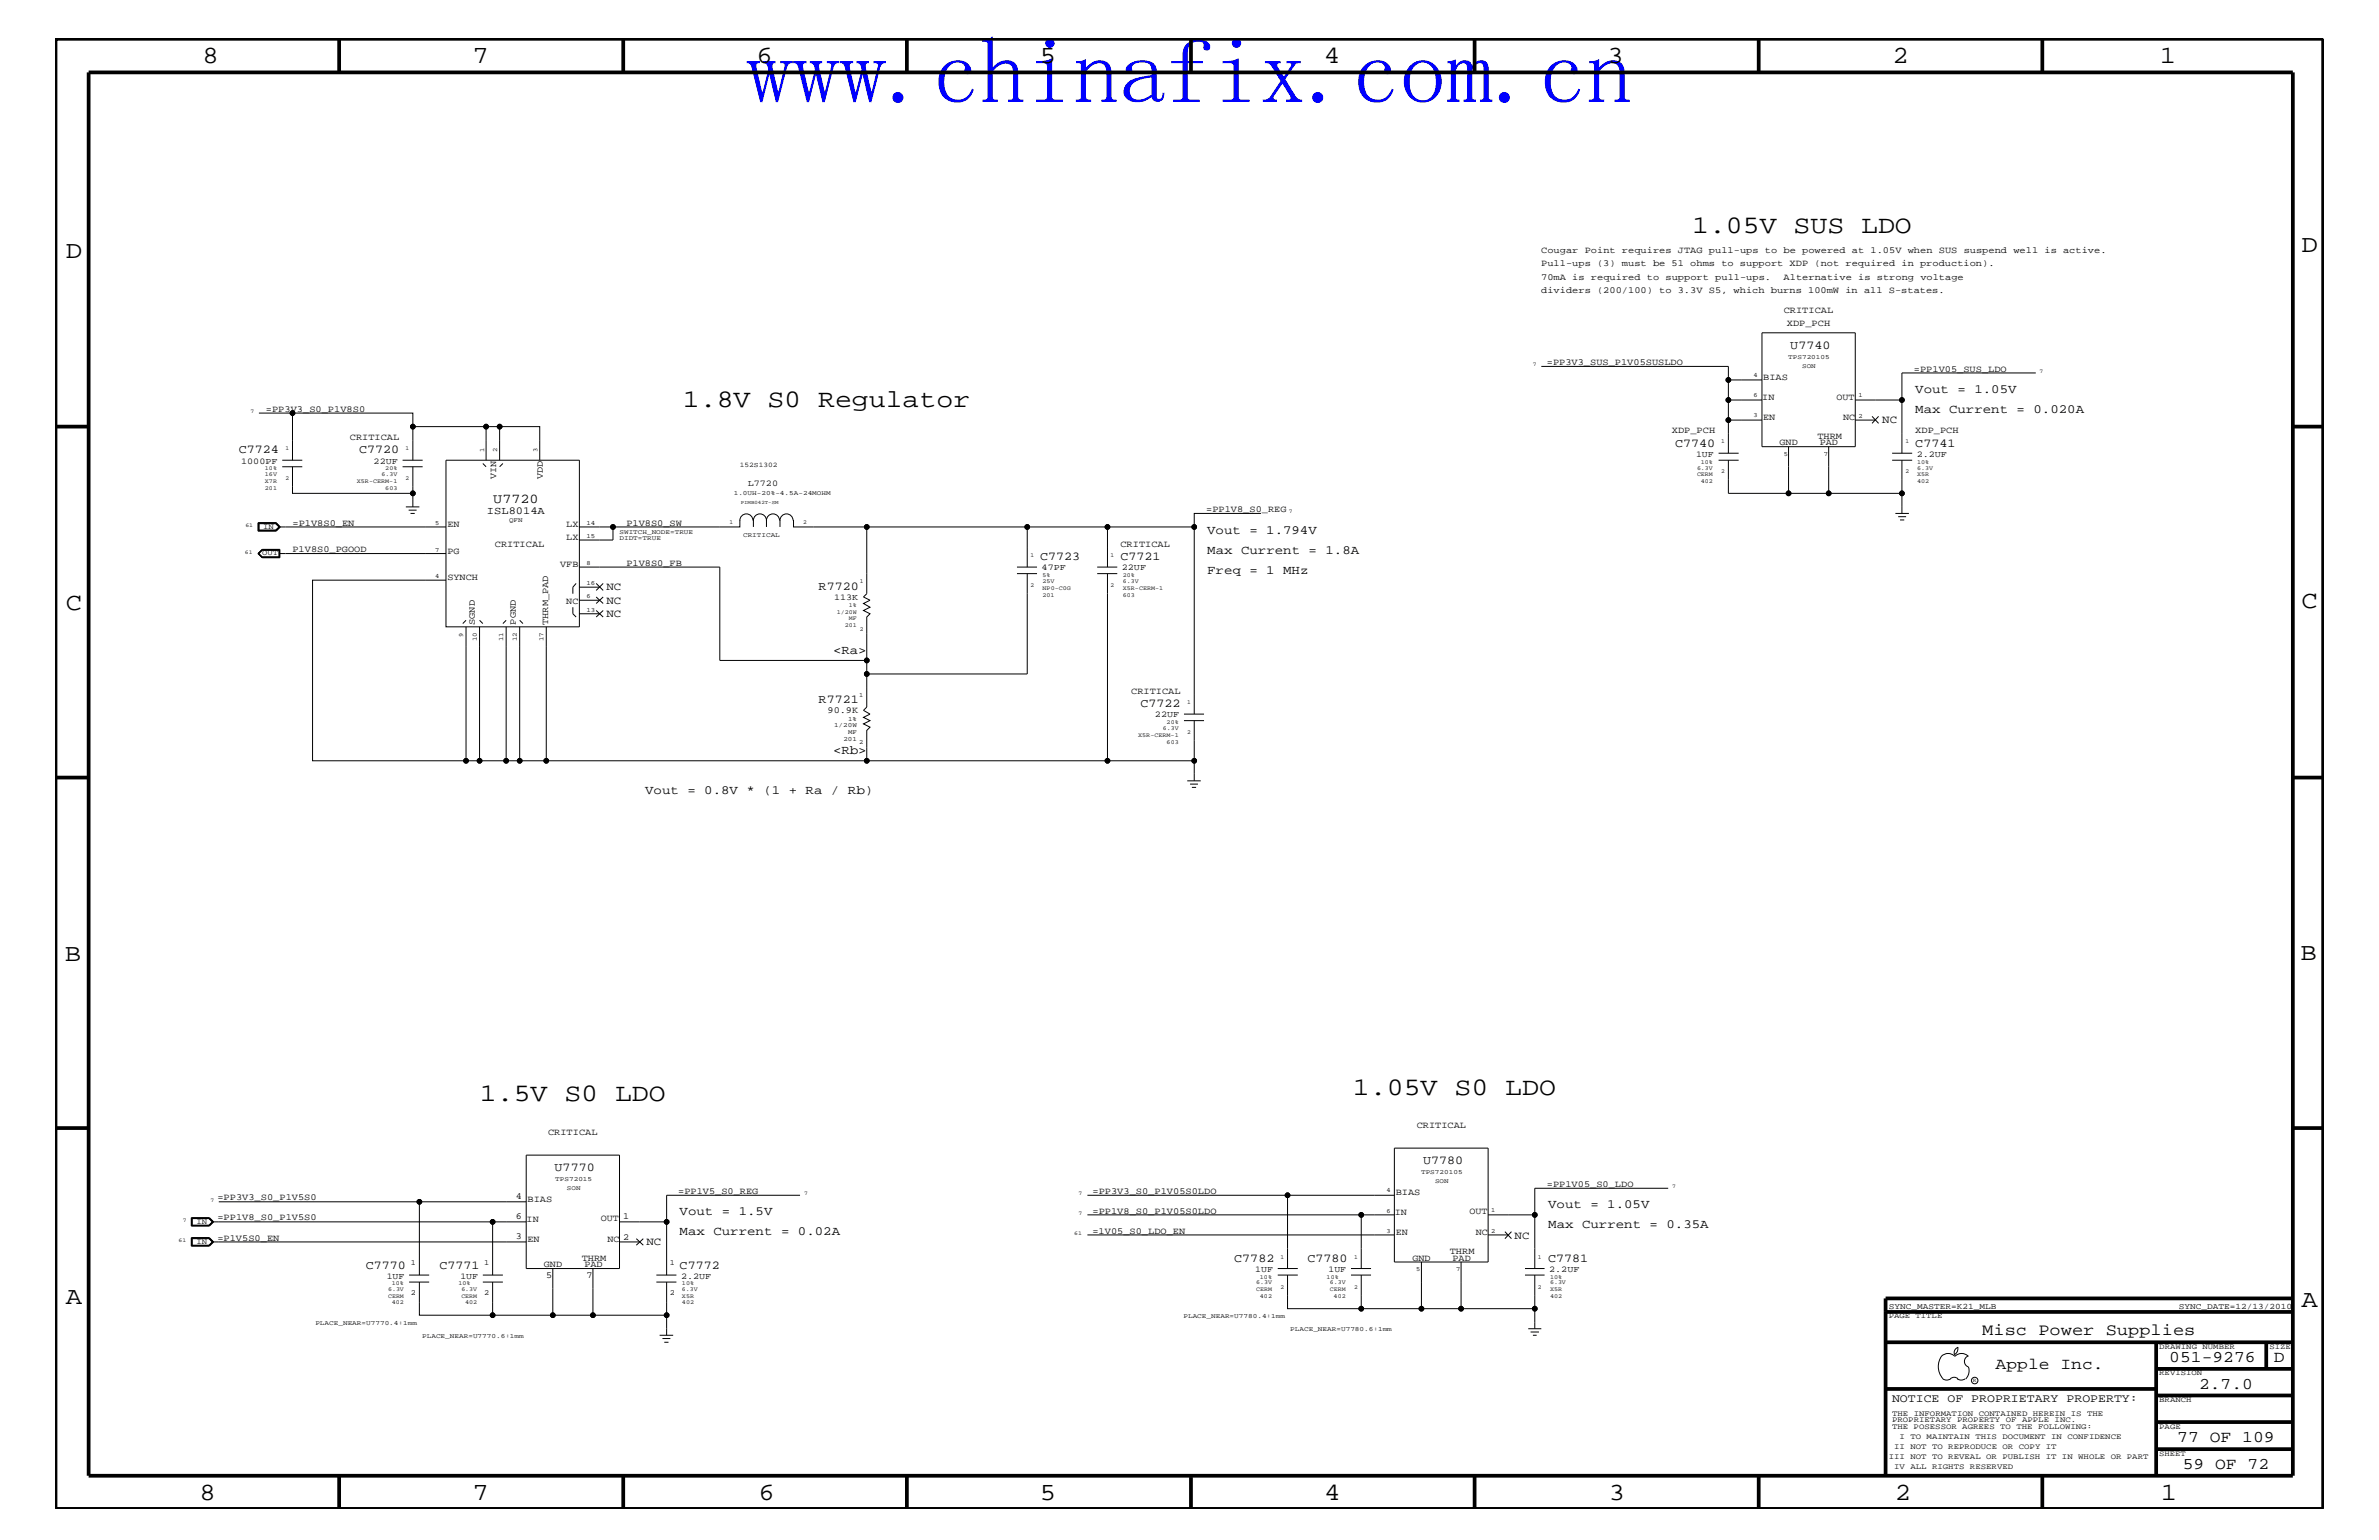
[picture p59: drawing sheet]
<svg xmlns="http://www.w3.org/2000/svg" width="432mm" height="279mm" viewBox="0 0 432 279" stroke-linecap="round" stroke-linejoin="round" font-family="sans-serif">
<defs><g id="words">
<text font-size="16.9" fill="#00f" x="135.5" y="18.7">www.chinafix.com.cn</text>
<g font-size="4.6">
<text x="307.1" y="42.3">1.05V SUS LDO</text>
<text x="124" y="73.8">1.8V S0 Regulator</text>
<text x="87.1" y="199.8">1.5V S0 LDO</text>
<text x="245.6" y="198.7">1.05V S0 LDO</text>
</g>
<g font-size="4.5">
<text x="36.7" y="11.5">8</text>
<text x="85.8" y="11.5">7</text>
<text x="137.3" y="11.5">6</text>
<text x="188.7" y="11.5">5</text>
<text x="240.3" y="11.5">4</text>
<text x="291.8" y="11.5">3</text>
<text x="343.5" y="11.5">2</text>
<text x="392" y="11.5">1</text>
<text x="11.9" y="46.8">D</text>
<text x="417.7" y="45.7">D</text>
<text x="11.9" y="110.6">C</text>
<text x="417.7" y="110.3">C</text>
<text x="11.8" y="174.3">B</text>
<text x="417.6" y="174.2">B</text>
<text x="11.9" y="236.7">A</text>
<text x="417.7" y="237.1">A</text>
<text x="36.2" y="272.1">8</text>
<text x="85.8" y="272.1">7</text>
<text x="137.7" y="272.1">6</text>
<text x="188.7" y="272.1">5</text>
<text x="240.4" y="272.1">4</text>
<text x="292" y="272.1">3</text>
<text x="343.9" y="272.1">2</text>
<text x="392.2" y="272.1">1</text>
</g>
<g font-size="3">
<text x="359.8" y="242.3">Misc Power Supplies</text>
<text x="362.2" y="248.4">Apple Inc.</text>
<text x="393.7" y="247.1">051-9276</text>
<text x="399.2" y="252">2.7.0</text>
<text x="412.7" y="247.1">D</text>
<text x="395.2" y="261.6">77 OF 109</text>
<text x="396.2" y="266.6">59 OF 72</text>
</g>
<text font-size="2.5" x="89.5" y="91.2">U7720</text>
<g font-size="2.3">
<text x="347.6" y="71.3">Vout = 1.05V</text>
<text x="347.6" y="75">Max Current = 0.020A</text>
<text x="219.1" y="96.8">Vout = 1.794V</text>
<text x="219.1" y="100.4">Max Current = 1.8A</text>
<text x="219.1" y="104.1">Freq = 1 MHz</text>
<text x="151.2" y="118.6">&lt;Ra&gt;</text>
<text x="151.2" y="136.8">&lt;Rb&gt;</text>
<text x="117.1" y="144">Vout = 0.8V * (1 + Ra / Rb)</text>
<text x="123.4" y="220.4">Vout = 1.5V</text>
<text x="281" y="219.2">Vout = 1.05V</text>
<text x="123.4" y="224.1">Max Current = 0.02A</text>
<text x="281" y="222.9">Max Current = 0.35A</text>
</g>
<g font-size="2.2">
<text x="325" y="63.4">U7740</text>
<text x="43.3" y="82.2">C7724</text>
<text x="65.2" y="82.2">C7720</text>
<text x="304" y="81.1">C7740</text>
<text x="347.6" y="81.1">C7741</text>
<text x="188.8" y="101.6">C7723</text>
<text x="203.4" y="101.6">C7721</text>
<text x="148.6" y="107">R7720</text>
<text x="148.6" y="127.6">R7721</text>
<text x="207" y="128.3">C7722</text>
<text x="100.7" y="212.5">U7770</text>
<text x="258.3" y="211.3">U7780</text>
<text x="66.4" y="230.2">C7770</text>
<text x="79.8" y="230.2">C7771</text>
<text x="123.4" y="230.2">C7772</text>
<text x="224" y="229">C7782</text>
<text x="237.3" y="229">C7780</text>
<text x="281" y="229">C7781</text>
</g>
<text font-size="2.1" x="343.4" y="254.4">NOTICE OF PROPRIETARY PROPERTY:</text>
<g font-size="2">
<text x="341.6" y="76.8">NC</text>
<text x="110.1" y="107.1">NC</text>
<text x="110.1" y="109.5">NC</text>
<text x="110.1" y="112">NC</text>
<text x="117.3" y="225.9">NC</text>
<text x="274.9" y="224.7">NC</text>
</g>
<text font-size="1.9" x="88.4" y="93.3">ISL8014A</text>
<g font-size="1.7">
<text x="279.7" y="45.9">Cougar Point requires JTAG pull-ups to be powered at 1.05V when SUS suspend well is active.</text>
<text x="279.7" y="48.3">Pull-ups (3) must be 51 ohms to support XDP (not required in production).</text>
<text x="279.7" y="50.7">70mA is required to support pull-ups.</text>
<text x="279.7" y="53.2">dividers (200/100) to 3.3V S5, which burns 100mW in all S-states.</text>
<text x="323.7" y="50.7">Alternative is strong voltage</text>
<text x="323.8" y="56.8">CRITICAL</text>
<text x="324.3" y="59.2">XDP_PCH</text>
<text x="280.8" y="66.2">=PP3V3_SUS_P1V05SUSLDO</text>
<text x="320" y="68.9">BIAS</text>
<text x="347.4" y="67.5">=PP1V05_SUS_LDO</text>
<text x="48.3" y="74.7">=PP3V3_S0_P1V8S0</text>
<text x="319.9" y="72.6">IN</text>
<text x="320" y="76.2">EN</text>
<text x="333.3" y="72.5">OUT</text>
<text x="334.5" y="76.2">NC</text>
<text x="63.5" y="79.9">CRITICAL</text>
<text x="303.4" y="78.6">XDP_PCH</text>
<text x="323" y="80.8">GND</text>
<text x="329.9" y="79.6">THRM</text>
<text x="330.3" y="80.8">PAD</text>
<text x="347.6" y="78.6">XDP_PCH</text>
<text x="90.1" y="87" transform="rotate(-90 90.1 87)">VIN</text>
<text x="98.6" y="87" transform="rotate(-90 98.6 87)">VDD</text>
<text x="53.1" y="95.4">=P1V8S0_EN</text>
<text x="81.2" y="95.6">EN</text>
<text x="102.8" y="95.6">LX</text>
<text x="113.7" y="95.4">P1V8S0_SW</text>
<text x="218.9" y="92.9">=PP1V8_S0_REG</text>
<text x="53.1" y="100.2">P1V8S0_PGOOD</text>
<text x="81.2" y="100.4">PG</text>
<text x="89.8" y="99.3">CRITICAL</text>
<text x="102.8" y="98">LX</text>
<text x="203.4" y="99.3">CRITICAL</text>
<text x="81.2" y="105.3">SYNCH</text>
<text x="101.7" y="102.9">VFB</text>
<text x="113.7" y="102.6">P1V8S0_FB</text>
<text x="86.2" y="113.4" transform="rotate(-90 86.2 113.4)">SGND</text>
<text x="93.6" y="113.3" transform="rotate(-90 93.6 113.3)">PGND</text>
<text x="99.5" y="113.4" transform="rotate(-90 99.5 113.4)">THRM_PAD</text>
<text x="102.8" y="109.5">NC</text>
<text x="205.3" y="125.9">CRITICAL</text>
<text x="150.2" y="129.4">90.9K</text>
<text x="99.5" y="205.9">CRITICAL</text>
<text x="257.1" y="204.7">CRITICAL</text>
<text x="280.8" y="215.3">=PP1V05_S0_LDO</text>
<text x="39.5" y="217.8">=PP3V3_S0_P1V5S0</text>
<text x="39.5" y="221.4">=PP1V8_S0_P1V5S0</text>
<text x="93.6" y="217.5">4</text>
<text x="93.6" y="221.2">6</text>
<text x="95.6" y="221.7">IN</text>
<text x="95.8" y="218">BIAS</text>
<text x="109.1" y="221.6">OUT</text>
<text x="113.1" y="221.1">1</text>
<text x="123.1" y="216.6">=PP1V5_S0_REG</text>
<text x="198.3" y="216.6">=PP3V3_S0_P1V05S0LDO</text>
<text x="198.3" y="220.2">=PP1V8_S0_P1V05S0LDO</text>
<text x="253.2" y="220.5">IN</text>
<text x="253.3" y="216.9">BIAS</text>
<text x="266.7" y="220.3">OUT</text>
<text x="39.5" y="225.1">=P1V5S0_EN</text>
<text x="93.6" y="224.8">3</text>
<text x="95.8" y="225.3">EN</text>
<text x="110.2" y="225.3">NC</text>
<text x="113.1" y="224.9">2</text>
<text x="198.3" y="223.9">=1V05_S0_LDO_EN</text>
<text x="253.3" y="224.1">EN</text>
<text x="263.1" y="227.5">THRM</text>
<text x="267.9" y="224.1">NC</text>
<text x="98.7" y="229.9">GND</text>
<text x="99.1" y="231.8">5</text>
<text x="105.6" y="228.7">THRM</text>
<text x="106.1" y="229.9">PAD</text>
<text x="106.4" y="231.8">7</text>
<text x="256.4" y="228.7">GND</text>
<text x="263.7" y="228.7">PAD</text>
</g>
<g font-size="1.6">
<text x="307.8" y="82.8">1UF</text>
<text x="347.9" y="82.8">2.2UF</text>
<text x="43.8" y="84.1">1000PF</text>
<text x="67.8" y="84.1">22UF</text>
<text x="135.7" y="88.2">L7720</text>
<text x="189.1" y="103.5">47PF</text>
<text x="203.6" y="103.5">22UF</text>
<text x="151.4" y="108.8">113K</text>
<text x="209.6" y="130.2">22UF</text>
<text x="70.2" y="232">1UF</text>
<text x="83.6" y="232">1UF</text>
<text x="123.6" y="232">2.2UF</text>
<text x="227.8" y="230.7">1UF</text>
<text x="241.1" y="230.7">1UF</text>
<text x="281.2" y="230.7">2.2UF</text>
</g>
<g font-size="1.5">
<text x="342.8" y="237.4">SYNC_MASTER=K21_MLB</text>
<text x="395.5" y="237.4">SYNC_DATE=12/13/2010</text>
</g>
<g font-size="1.4">
<text x="47.8" y="96">IN</text>
<text x="47.6" y="100.8">OUT</text>
<text x="35.6" y="222">IN</text>
<text x="35.6" y="225.7">IN</text>
<text x="74.6" y="229.6">1</text>
<text x="87.9" y="229.6">1</text>
<text x="121.6" y="229.6">1</text>
<text x="74.6" y="235">2</text>
<text x="87.9" y="235">2</text>
<text x="121.6" y="235">2</text>
<text x="342.8" y="239.2">PAGE TITLE</text>
<text x="391.9" y="244.7">DRAWING NUMBER</text>
<text x="411.9" y="244.7">SIZE</text>
<text x="391.9" y="249.5">REVISION</text>
<text x="343.4" y="256.8">THE INFORMATION CONTAINED HEREIN IS THE</text>
<text x="391.9" y="254.4">BRANCH</text>
<text x="343.4" y="258">PROPRIETARY PROPERTY OF APPLE INC.</text>
<text x="343.4" y="259.3">THE POSESSOR AGREES TO THE FOLLOWING:</text>
<text x="343.8" y="262.9">II NOT TO REPRODUCE OR COPY IT</text>
<text x="344.8" y="261.1">I TO MAINTAIN THIS DOCUMENT IN CONFIDENCE</text>
<text x="391.9" y="259.3">PAGE</text>
<text x="342.8" y="264.7">III NOT TO REVEAL OR PUBLISH IT IN WHOLE OR PART</text>
<text x="343.8" y="266.6">IV ALL RIGHTS RESERVED</text>
<text x="391.9" y="264.1">SHEET</text>
</g>
<text font-size="1.3" x="134.3" y="84.7">152S1302</text>
<g font-size="1.2">
<text x="324.6" y="65.1">TPS720105</text>
<text x="318.3" y="68.4">4</text>
<text x="327.1" y="66.7">SON</text>
<text x="337.3" y="72">1</text>
<text x="318.3" y="75.7">3</text>
<text x="318.3" y="72.1">6</text>
<text x="337.3" y="75.8">2</text>
<text x="87.9" y="82" transform="rotate(-90 87.9 82)">1</text>
<text x="90.3" y="82" transform="rotate(-90 90.3 82)">2</text>
<text x="97.5" y="82" transform="rotate(-90 97.5 82)">3</text>
<text x="323.8" y="82.7">5</text>
<text x="331" y="82.7">7</text>
<text x="133.2" y="89.9">1.0UH-20%-4.5A-24MOHM</text>
<text x="79" y="95.2">5</text>
<text x="92.4" y="94.8">QFN</text>
<text x="106.4" y="95.2">14</text>
<text x="79" y="100.1">7</text>
<text x="106.4" y="97.6">15</text>
<text x="112.4" y="96.8">SWITCH_NODE=TRUE</text>
<text x="112.4" y="98">DIDT=TRUE</text>
<text x="134.9" y="97.4">CRITICAL</text>
<text x="79" y="104.9">4</text>
<text x="106.4" y="106.1">16</text>
<text x="106.4" y="102.5">8</text>
<text x="106.4" y="108.6">6</text>
<text x="106.4" y="111">13</text>
<text x="84.1" y="115.5" transform="rotate(-90 84.1 115.5)">9</text>
<text x="86.5" y="116.4" transform="rotate(-90 86.5 116.4)">10</text>
<text x="91.4" y="116.4" transform="rotate(-90 91.4 116.4)">11</text>
<text x="93.8" y="116.4" transform="rotate(-90 93.8 116.4)">12</text>
<text x="98.6" y="116.4" transform="rotate(-90 98.6 116.4)">17</text>
<text x="151.4" y="131.9">1/20W</text>
<text x="153.9" y="130.8">1%</text>
<text x="156" y="126.5">1</text>
<text x="153.1" y="134.4">201</text>
<text x="153.9" y="133.2">MF</text>
<text x="156" y="135">2</text>
<text x="100.8" y="214.2">TPS72015</text>
<text x="102.9" y="215.8">SON</text>
<text x="257.9" y="213">TPS720105</text>
<text x="260.5" y="214.7">SON</text>
<text x="251.6" y="216.4">4</text>
<text x="251.6" y="220">6</text>
<text x="270.7" y="219.8">1</text>
<text x="251.6" y="223.6">3</text>
<text x="270.7" y="223.7">2</text>
<text x="257" y="230.7">5</text>
<text x="264.3" y="230.7">7</text>
<text x="214.8" y="239.1">PLACE_NEAR=U7780.4:1mm</text>
<text x="57.2" y="240.3">PLACE_NEAR=U7770.4:1mm</text>
<text x="76.6" y="242.8">PLACE_NEAR=U7770.6:1mm</text>
<text x="234.2" y="241.5">PLACE_NEAR=U7780.6:1mm</text>
</g>
<g font-size="1.1">
<text x="51.8" y="81.6">1</text>
<text x="73.6" y="81.6">1</text>
<text x="312.4" y="80.5">1</text>
<text x="345.9" y="80.5">1</text>
<text x="48.1" y="86.4">16V</text>
<text x="48.1" y="87.6">X7R</text>
<text x="48.1" y="85.3">10%</text>
<text x="48.1" y="88.8">201</text>
<text x="51.8" y="87.1">2</text>
<text x="64.8" y="87.6">X5R-CERM-1</text>
<text x="69.3" y="86.4">6.3V</text>
<text x="69.9" y="88.8">603</text>
<text x="69.9" y="85.3">20%</text>
<text x="73.6" y="87.1">2</text>
<text x="308" y="85.2">6.3V</text>
<text x="308" y="86.4">CERM</text>
<text x="308.7" y="84.1">10%</text>
<text x="308.7" y="87.6">402</text>
<text x="312.4" y="85.9">2</text>
<text x="345.9" y="85.9">2</text>
<text x="348" y="84.1">10%</text>
<text x="348" y="85.2">6.3V</text>
<text x="348" y="87.6">402</text>
<text x="348" y="86.4">X5R</text>
<text x="132.4" y="95">1</text>
<text x="145.8" y="95">2</text>
<text x="187" y="101">1</text>
<text x="201.6" y="101">1</text>
<text x="156" y="105.9">1</text>
<text x="187" y="106.5">2</text>
<text x="189.2" y="107">NP0-C0G</text>
<text x="189.2" y="105.8">25V</text>
<text x="189.2" y="104.7">5%</text>
<text x="201.6" y="106.5">2</text>
<text x="203.8" y="107">X5R-CERM-1</text>
<text x="203.8" y="105.8">6.3V</text>
<text x="203.8" y="104.7">20%</text>
<text x="151.9" y="111.4">1/20W</text>
<text x="153.3" y="113.7">201</text>
<text x="154.1" y="110.2">1%</text>
<text x="154.1" y="112.6">MF</text>
<text x="189.2" y="108.2">201</text>
<text x="203.8" y="108.2">603</text>
<text x="156" y="114.4">2</text>
<text x="211.8" y="131.3">20%</text>
<text x="215.5" y="127.7">1</text>
<text x="206.6" y="133.6">X5R-CERM-1</text>
<text x="211.1" y="132.4">6.3V</text>
<text x="211.8" y="134.9">603</text>
<text x="215.5" y="133.2">2</text>
<text x="71.1" y="233.2">10%</text>
<text x="83.2" y="233.2">10%</text>
<text x="123.8" y="233.2">10%</text>
<text x="228" y="233">6.3V</text>
<text x="228.7" y="232">10%</text>
<text x="232.4" y="228.4">1</text>
<text x="232.4" y="233.8">2</text>
<text x="240.8" y="232">10%</text>
<text x="241.4" y="233">6.3V</text>
<text x="245.8" y="228.4">1</text>
<text x="245.8" y="233.8">2</text>
<text x="279.1" y="228.4">1</text>
<text x="279.1" y="233.8">2</text>
<text x="281.3" y="233">6.3V</text>
<text x="281.3" y="232">10%</text>
<text x="70.4" y="235.5">CERM</text>
<text x="70.4" y="234.3">6.3V</text>
<text x="71.1" y="236.7">402</text>
<text x="83.7" y="234.3">6.3V</text>
<text x="83.7" y="235.5">CERM</text>
<text x="84.4" y="236.7">402</text>
<text x="123.8" y="236.7">402</text>
<text x="123.8" y="235.5">X5R</text>
<text x="123.8" y="234.3">6.3V</text>
<text x="228" y="234.3">CERM</text>
<text x="228.7" y="235.5">402</text>
<text x="241.4" y="234.3">CERM</text>
<text x="242.1" y="235.5">402</text>
<text x="281.3" y="234.3">X5R</text>
<text x="281.3" y="235.5">402</text>
</g>
<g font-size="1">
<text x="278.2" y="66.5">7</text>
<text x="370.2" y="67.7">7</text>
<text x="45.5" y="75">7</text>
<text x="44.5" y="95.6">61</text>
<text x="233.9" y="93.2">7</text>
<text x="44.5" y="100.4">61</text>
<text x="303.5" y="215.6">7</text>
<text x="33.2" y="221.7">7</text>
<text x="38.2" y="218">7</text>
<text x="146" y="216.9">7</text>
<text x="195.7" y="216.9">7</text>
<text x="195.7" y="220.4">7</text>
<text x="32.4" y="225.3">61</text>
<text x="195" y="224.1">61</text>
<text x="358.1" y="250.7">R</text>
</g>
<text font-size=".9" x="134.5" y="91.5">PIMB042T-SM</text>
</g></defs>
<g fill="none" stroke="#000" stroke-width=".18">
<path d="M47 74.9h27.9v8.6M53.1 74.9v8.6M74.9 77.4h13.3v6.1M88.2 77.4h2.5v6.1M90.7 77.4h7.3v6.1M279.8 66.5h33.9v2.4h6.1M313.7 72.6v3.6h6.1M313.7 68.9v3.7M313.7 76.2v6M313.7 72.6h6.1M319.8 60.4h16.9v20.6h-16.9zM336.7 76.2h3.7"/>
<path d="M339.8 75.5l1.2 1.3M341 75.5l-1.2 1.3M345.2 72.6v9.6M369.5 67.7h-24.3v4.9h-8.5M46.8 94.8h3.3l.8 .8-.8 .8h-3.3zM46.9 94.8v1.5h3.2l.7-.7-.7-.8M47 94.9h3l.7 .7-.7 .6h-3zM47 95h3l.6 .6M47.6 99.8h3v1.2h-3l-.6-.6zM47.6 99.7h3.2v1.5h-3.2l-.8-.8zM47.6 99.8h3.1v1.3h-3.1M47.6 99.8l-.8 .6"/>
<path d="M47.6 99.8l-.7 .6 .7 .7M50.6 95.6h30.3M50.6 95.6l-.6 .6M51.2 83.5h3.7M51.2 84.7h3.7M53.1 84.7v4.8h21.8v2.5M73.1 83.5h3.6M73.1 84.7h3.6M73.7 92h2.4M74.2 92.6h1.4M74.5 93.2h.8M74.9 84.7v4.8"/>
<path d="M80.9 83.5h24.3v30.2h-24.3zM87.6 84.1l.6 .6M91.3 84.1l-.6 .6M105.2 95.6h6.1v2.4h-6.1M134.3 94.3v1.3h-23M134.3 94.4a1.19 1.19 0 0 1 1.2-1.2 1.19 1.19 0 0 1 1.2 1.2M136.7 94.4a1.19 1.19 0 0 1 1.2-1.2 1.19 1.19 0 0 1 1.2 1.2 1.19 1.19 0 0 1 1.2-1.2 1.19 1.19 0 0 1 1.2 1.2M136.7 94.3v1.3M139.1 94.3v1.3M141.6 94.4a1.19 1.19 0 0 1 1.2-1.2 1.19 1.19 0 0 1 1.1 1.2M141.6 94.3v1.3M144 94.3v1.3h13.3v12.1l-.6 .6 1.2 .6-1.2 .6 1.2 .7-1.2 .6 1.2 .6-.6 .5v10.4h29.1v-18.2"/>
<path d="M157.3 95.6h29.1v7.3M186.4 95.6h30.4M201 95.6v7.3M228.9 93.2h-12.1v36.4M311.9 83.5h3.7M311.9 82.2h3.7M313.7 83.5v6h10.9M324.6 81v8.5h7.3v-8.5M331.9 89.5h13.3M343.4 83.5h3.7M343.4 82.2h3.7M344 93.2h2.5"/>
<path d="M344.5 93.7h1.5M344.9 94.3h.7M345.2 83.5v9.7M46.8 100.4l.8 .7M50.6 100.4h30.3M80.9 105.3h-24.2v32.7h27.9v-24.3M84.6 112.5l-.6 .6M87 113.7v24.3h4.9v-24.3M87 112.5l.6 .6M91.9 112.5l-.6 .6M94.3 113.7v24.3h-2.4M94.3 112.5l.6 .6"/>
<path d="M99.2 113.7v24.3h-4.9M104 110.2v1.2l.6 .5M104.6 105.9l-.6 .6v1.2M105.2 102.9h25.4v16.9h26.7M105.2 111.4h3.6M105.2 108.9h3.6M105.2 106.5h3.6M108.2 105.9l1.3 1.2M108.2 108.3l1.3 1.2M108.2 110.8l1.3 1.1M109.5 105.9l-1.3 1.2M109.5 108.3l-1.3 1.2"/>
<path d="M109.5 110.8l-1.3 1.1M184.6 104.1h3.6M184.6 102.9h3.6M199.1 104.1h3.7M199.1 102.9h3.7M201 104.1v33.9h-43.7M84.6 138h2.4M157.3 122.3v6l-.6 .6 1.2 .7-1.2 .6 1.2 .5-1.2 .6 1.2 .6-.6 .6v5.5h-58.1M201 138h15.8M214.9 130.7h3.6M214.9 129.6h3.6M216.8 130.7v11"/>
<path d="M215.5 141.7h2.4M216 142.3h1.4M216.3 142.9h.8M39.7 218h36.4M95.5 218h-19.4v13.3M95.5 209.6h16.9v20.5h-16.9zM145.2 216.9h-24.2v4.8h-8.6M197.4 216.9h36.3M253.1 216.9h-19.4v13.2M253.1 208.3h17v20.7h-17zM302.8 215.6h-24.2v14.5M34.7 220.9h3.3l.8 .8-.8 .7h-3.3z"/>
<path d="M34.7 224.6h3.3l.8 .7-.8 .8h-3.3zM34.8 224.6v1.4h3.1M34.8 224.6h3.1l.7 .7-.7 .7M34.9 221.1h3l.6 .6-.6 .6h-3zM34.9 224.7h3l.6 .6-.6 .6h-3zM37.9 221l.7 .7-.7 .7M37.9 221l.8 .7-.8 .7M37.9 221h-3.1v1.4h3.1M37.9 224.6l.8 .7-.8 .7M38.5 225.3h57M38.5 221.7h57M74.3 231.3h3.6"/>
<path d="M74.3 232.6h3.6M76.1 232.6v6h13.3v-6M87.6 231.3h3.7M87.6 232.6h3.7M89.4 221.7v9.6M89.4 238.6h10.9M100.3 230.1v8.5h7.3v-8.5M107.6 238.6h13.4M112.4 225.3h3.7M115.5 224.7l1.3 1.2M116.8 224.7l-1.3 1.2M119.1 231.3h3.7"/>
<path d="M119.1 232.6h3.7M121 221.7v9.6M121 232.6v9.7M197.4 224.1h55.7M197.4 220.4h49.7M231.9 231.3h3.7M231.9 230.1h3.7M233.7 231.3v6.1h13.4v-6.1M245.2 231.3h3.7M245.2 230.1h3.7M247.1 237.4h10.9M253.1 220.4h-6v9.7"/>
<path d="M258 229v8.4h7.2v-8.4M265.2 237.4h13.4M270.1 224.1h3.6M270.1 220.4h8.5M273.2 223.5l1.1 1.2M274.3 223.5l-1.1 1.2M276.8 231.3h3.5M276.8 230.1h3.5M278.6 231.3v9.8M119.7 242.3h2.5M120.2 242.8h1.5M120.6 243.5h.7"/>
<path d="M277.4 241.1h2.4M277.8 241.7h1.5M278.2 242.3h.7M352.4 246.1a1.69 1.69 0 0 1 2.4 0M352.4 246a3.3 3.3 0 0 0 .3 4.1M352.6 250.2l.7 .2 .7-.2M354 250.2l.7-.3 .7 .3M354.8 246.1a1.69 1.69 0 0 1 2.5 0M355.3 250.2l.7 .2 .7-.2M355.3 244.4l.1 .3a1.18 1.18 0 0 1-.6 1M355.4 244.4a.99 .99 0 0 0-.6 1.4M357.2 246a1.04 1.04 0 0 0-.6 1 1.04 1.04 0 0 0 .6 1"/>
<path d="M357.3 248l.1 .7a2.11 2.11 0 0 1-.6 1.5"/>
<circle cx="53.1" cy="74.9" r=".42"/>
<circle cx="74.9" cy="77.4" r=".42"/>
<circle cx="88.2" cy="77.4" r=".42"/>
<circle cx="90.7" cy="77.4" r=".42"/>
<circle cx="313.7" cy="76.2" r=".42"/>
<circle cx="313.7" cy="72.6" r=".42"/>
<circle cx="313.7" cy="68.9" r=".42"/>
<circle cx="345.2" cy="72.6" r=".42"/>
<circle cx="74.9" cy="89.5" r=".42"/>
<circle cx="111.3" cy="95.6" r=".42"/>
<circle cx="157.3" cy="95.6" r=".42"/>
<circle cx="186.4" cy="95.6" r=".42"/>
<circle cx="201" cy="95.6" r=".42"/>
<circle cx="216.8" cy="95.6" r=".42"/>
<circle cx="324.6" cy="89.5" r=".42"/>
<circle cx="331.9" cy="89.5" r=".42"/>
<circle cx="345.2" cy="89.5" r=".42"/>
<circle cx="157.3" cy="119.8" r=".42"/>
<circle cx="84.6" cy="138" r=".42"/>
<circle cx="87" cy="138" r=".42"/>
<circle cx="91.9" cy="138" r=".42"/>
<circle cx="94.3" cy="138" r=".42"/>
<circle cx="99.2" cy="138" r=".42"/>
<circle cx="157.3" cy="138" r=".42"/>
<circle cx="157.3" cy="122.3" r=".42"/>
<circle cx="201" cy="138" r=".42"/>
<circle cx="216.8" cy="138" r=".42"/>
<circle cx="76.1" cy="218" r=".42"/>
<circle cx="233.7" cy="216.9" r=".42"/>
<circle cx="89.4" cy="238.6" r=".42"/>
<circle cx="89.4" cy="221.7" r=".42"/>
<circle cx="100.3" cy="238.6" r=".42"/>
<circle cx="107.6" cy="238.6" r=".42"/>
<circle cx="121" cy="238.6" r=".42"/>
<circle cx="121" cy="221.7" r=".42"/>
<circle cx="247.1" cy="220.4" r=".42"/>
<circle cx="247.1" cy="237.4" r=".42"/>
<circle cx="258" cy="237.4" r=".42"/>
<circle cx="265.2" cy="237.4" r=".42"/>
<circle cx="278.6" cy="237.4" r=".42"/>
<circle cx="278.6" cy="220.4" r=".42"/>
<circle cx="358.4" cy="250.5" r=".59"/>
</g>
<g fill="none" stroke="#000" stroke-width=".68" stroke-linecap="butt">
<path d="M10.1 7h411.6v266.8h-411.6zM16.1 13.1h400.1v254.6h-400.1zM61.6 7v6.1M113.1 7v6.1M164.6 7v6.1M216.2 7v6.1M267.6 7v6.1M319.2 7v6.1M370.7 7v6.1M10.1 77.4h6M416.2 77.4h5.5M10.1 141.1h6"/>
<path d="M416.2 141.1h5.5M10.1 204.7h6M416.2 204.7h5.5M342.2 238h74M416.2 235.6h-74v32.1M342.2 243.5h74M342.2 252h49.2M391.4 248.4h24.8M391.4 243.5v24.2M391.4 258h24.8M391.4 253.2h24.8M411.3 243.5v4.9"/>
<path d="M61.6 267.7v6.1M113.1 267.7v6.1M164.6 267.7v6.1M216.2 268v5.8M267.6 267.7v6.1M319.2 267.7v6.1M370.7 267.7v6.1M391.4 262.9h24.8"/>
</g>
<g fill="#000">
<circle cx="53.1" cy="74.9" r=".42"/>
<circle cx="74.9" cy="77.4" r=".42"/>
<circle cx="88.2" cy="77.4" r=".42"/>
<circle cx="90.7" cy="77.4" r=".42"/>
<circle cx="313.7" cy="76.2" r=".42"/>
<circle cx="313.7" cy="72.6" r=".42"/>
<circle cx="313.7" cy="68.9" r=".42"/>
<circle cx="345.2" cy="72.6" r=".42"/>
<circle cx="74.9" cy="89.5" r=".42"/>
<circle cx="111.3" cy="95.6" r=".42"/>
<circle cx="157.3" cy="95.6" r=".42"/>
<circle cx="186.4" cy="95.6" r=".42"/>
<circle cx="201" cy="95.6" r=".42"/>
<circle cx="216.8" cy="95.6" r=".42"/>
<circle cx="324.6" cy="89.5" r=".42"/>
<circle cx="331.9" cy="89.5" r=".42"/>
<circle cx="345.2" cy="89.5" r=".42"/>
<circle cx="157.3" cy="119.8" r=".42"/>
<circle cx="84.6" cy="138" r=".42"/>
<circle cx="87" cy="138" r=".42"/>
<circle cx="91.9" cy="138" r=".42"/>
<circle cx="94.3" cy="138" r=".42"/>
<circle cx="99.2" cy="138" r=".42"/>
<circle cx="157.3" cy="138" r=".42"/>
<circle cx="157.3" cy="122.3" r=".42"/>
<circle cx="201" cy="138" r=".42"/>
<circle cx="216.8" cy="138" r=".42"/>
<circle cx="76.1" cy="218" r=".42"/>
<circle cx="233.7" cy="216.9" r=".42"/>
<circle cx="89.4" cy="238.6" r=".42"/>
<circle cx="89.4" cy="221.7" r=".42"/>
<circle cx="100.3" cy="238.6" r=".42"/>
<circle cx="107.6" cy="238.6" r=".42"/>
<circle cx="121" cy="238.6" r=".42"/>
<circle cx="121" cy="221.7" r=".42"/>
<circle cx="247.1" cy="220.4" r=".42"/>
<circle cx="247.1" cy="237.4" r=".42"/>
<circle cx="258" cy="237.4" r=".42"/>
<circle cx="265.2" cy="237.4" r=".42"/>
<circle cx="278.6" cy="237.4" r=".42"/>
<circle cx="278.6" cy="220.4" r=".42"/>
</g>
<use href="#words"/>
</svg>
